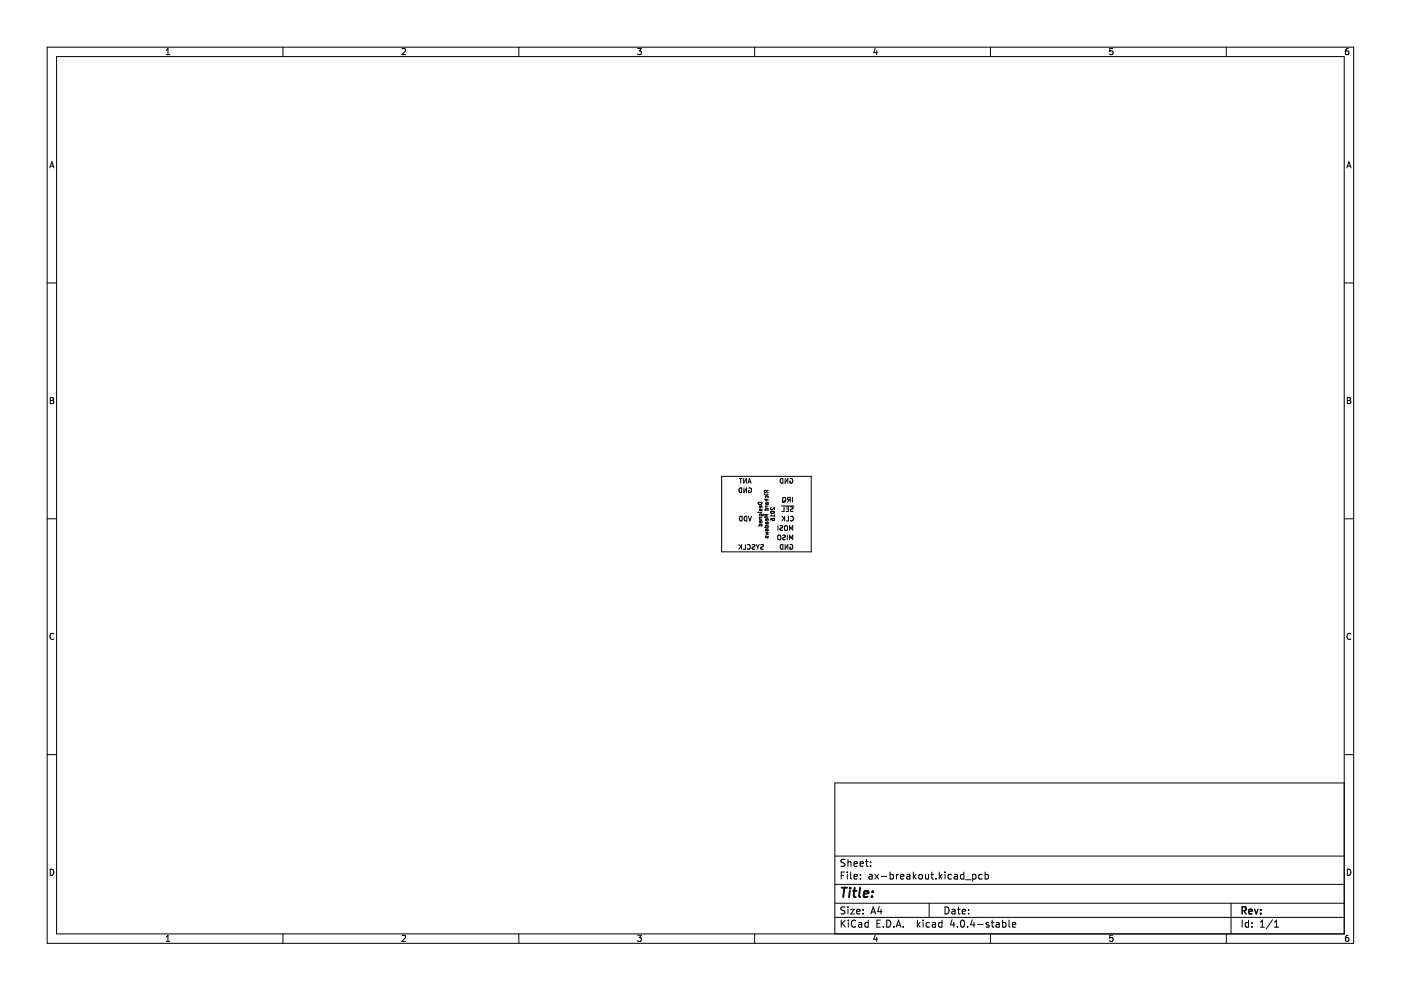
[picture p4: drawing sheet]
<svg xmlns="http://www.w3.org/2000/svg" width="297mm" height="210mm" viewBox="0 0 297 210" stroke-linecap="round" stroke-linejoin="round" font-family="sans-serif">
<g fill="none" stroke="#000" stroke-width=".21">
<path d="M10 10h277v190h-277zM12 12h273v186h-273zM35.2 11.6h.8M35.2 10.7l.4-.4v1.3M60 10v2M85.2 10.4l.5-.1 .3 .4-.8 .9h.8M110 10v2M135.2 10.3h.8l-.4 .5 .3 .1v.6l-.2 .1-.5-.1M160 10v2M185.6 10.2l-.4 1h.9M185.9 10.7v.9M210 10v2"/>
<path d="M235.9 10.3h-.6l-.1 .6 .7-.1v.7l-.2 .1-.5-.1M260 10v2M285.9 10.3l-.4 .1-.2 .2-.1 .7 .3 .3 .4-.1v-.7h-.4l-.3 .2M10.6 35.6l.4-1.3 .4 1.3M10.7 35.2h.6M285.6 35.6l.4-1.3 .4 1.3M285.7 35.2h.6M10 60h2M285 60h2M10.7 84.3h.4l.2 .2-.2 .4 .2 .1 .1 .3-.2 .3h-.5zM10.7 84.9h.4M285.7 84.3h.4l.2 .2-.2 .4 .2 .1 .1 .3-.2 .3h-.5z"/>
<path d="M285.7 84.9h.4M10 110h2M153 101h19v16h-19zM156.7 115.5l.5 .5M156.8 101.5h.5M156.9 103.5h.3v1a.53 .53 0 0 1-.5-.4 .53 .53 0 0 1 .2-.6zM156.9 109.6l.4-.1v1a.52 .52 0 0 1-.5-.3 .52 .52 0 0 1 .1-.6zM157 101.5v1M157.1 115.9l-.4 .6M157.2 115.5v1M157.7 101.5v1l.5-1v1M157.7 103.5v1l.6-1v1"/>
<path d="M157.9 109.6l.4-.1v1a.52 .52 0 0 1-.5-.3 .52 .52 0 0 1 .1-.6zM158 115.5v1h-.4M158.5 115.5a.44 .44 0 0 1 .6 .5 .44 .44 0 0 1-.6 .4M158.6 102.5l.3-1 .3 1M158.7 102.2h.4M158.7 109.5l.3 1 .3-1M158.8 103.5a.45 .45 0 0 1 .5 .5 .45 .45 0 0 1-.6 .4v-.4h.2M159.5 115.5h.5a.42 .42 0 0 1-.5 .6l.1 .3h.4M160.3 115.5l.4 .5M160.7 116v.5M160.7 111.5h.8M160.7 106.5h.8a.4 .4 0 0 1-.4 .5 .4 .4 0 0 1-.4-.5z"/>
<path d="M160.7 108.6h.1M161 115.5l-.3 .5M161 108.6h.5M161 109.7h.5M161 111.5l.2-.4 .3 .1v.3M161.1 109.7l-.1 .3 .5 .1M161.1 108l-.1 .3M161.1 108h.1M161.2 108l.2 .3M161.3 110.4l-.1 .4h-.2l.1-.4 .4 .1v.3M161.3 107.3l-.1 .3h-.2l.1-.3h.4v.3M161.3 115.5h.5a.42 .42 0 0 1-.5 .6l.1 .3h.4"/>
<path d="M161.4 108.3h.1M161.5 108l-.1 .3M161.8 109l-.1 .4h-.7v-.3l.5-.1v.4M162.1 104.8h.1M162.1 105.9h.8M162.1 108.1h.8M162.1 111.8h.8M162.3 107.3h.6M162.3 104.8h.6M162.3 112.8l.6 .2-.4 .1 .4 .2-.6 .1M162.4 108.1l.1-.3h.3v.3M162.4 110.7v.3l.5 .1"/>
<path d="M162.4 112.2l.3-.1 .2 .3-.4 .2zM162.4 105.5l.1-.4 .3 .1v.3M162.4 111.8l.1-.4 .3 .1v.3M162.4 106.6v.3h.5M162.4 105.9v.3h.5M162.4 113.7v.3M162.4 113.7h.1M162.5 113.7l.2 .3M162.5 104l-.1 .4h-.3v-.4h.8M162.5 107.3l-.2 .2M162.5 104.2l.4 .2M162.5 111.1l.2-.4 .2 .1-.1 .3"/>
<path d="M162.5 106.9l.2-.4 .2 .2-.1 .2M162.6 110l-.1 .4h-.1v-.4h.4v.4M162.7 114h.1M162.8 113.7l-.1 .3M162.9 109.1h-.8l.5 .3-.5 .3h.8M163.5 108.5a.38 .38 0 0 1 .4-.2 .38 .38 0 0 1 .2 .4 .39 .39 0 0 1-.4 .2 .39 .39 0 0 1-.3-.4zM163.5 107.6l-.1 .3 .2 .2 .6-.5v.5M163.6 109.2l-.2 .2h.8M163.8 109.9l-.1 .4h.4l.1-.2-.2-.2-.4 .1-.2 .3M164.2 109.2v.4M164.9 111.5v1M165 113.5l.5 .1v.5l-.2 .4-.4-.2v-.5z"/>
<path d="M165.4 111.5h.5a.42 .42 0 0 1-.5 .6l.1 .3h.4M165.6 115.5h.4v1a.53 .53 0 0 1-.6-.4 .53 .53 0 0 1 .2-.6zM165.6 101.5h.4v1a.53 .53 0 0 1-.6-.4 .53 .53 0 0 1 .2-.6zM165.7 107.3h2.6M165.8 109.5l.6 .5M165.9 113.5h.6a.42 .42 0 0 1-.5 .6v.3h.5M166.1 105.5l.4 .1 .1 .5-.2 .4-.4-.2-.1-.5zM166.2 109.9l-.4 .6M166.2 107.5v1h-.4M166.4 111.6l.1-.1 .4 .1 .1 .5-.2 .3-.4-.1zM166.4 109.5v1M166.4 106.2l-.5 .3"/>
<path d="M166.5 101.5v1l.5-1v1M166.5 115.5v1l.5-1v1M166.7 107.5h.4v1h-.4M166.8 107.9h.3M166.9 113.5v1M167.2 109.5v1h-.5M167.3 106l-.3 .5M167.4 112.5v-1l.3 .7 .4-.7v1M167.4 114.5v-1l.3 .7 .4-.7v1M167.5 115.5a.45 .45 0 0 1 .6 .5 .45 .45 0 0 1-.6 .4v-.4h.2M167.5 101.5a.45 .45 0 0 1 .6 .5 .45 .45 0 0 1-.6 .4v-.4h.2M167.5 106l-.4-.1-.1-.4h.5v1"/>
<path d="M167.6 107.5h.5a.42 .42 0 0 1-.5 .6l.1 .3h.4M167.6 109.5a.44 .44 0 0 1 .6 .5 .44 .44 0 0 1-.6 .4M168 105.5v1M285 110h2M11.4 134.4a.58 .58 0 0 0-.8 .5 .58 .58 0 0 0 .8 .6M286.4 134.4a.58 .58 0 0 0-.8 .5 .58 .58 0 0 0 .8 .6M10 160h2M285 166h-108v32M285 160h2M10.7 184.3a.66 .66 0 0 1 .7 .6 .66 .66 0 0 1-.7 .7zM35.2 198.7l.4-.4v1.3M35.2 199.6h.8"/>
<path d="M60 198v2M85.2 198.4l.5-.1 .3 .4-.8 .9h.8M110 198v2M135.2 198.3h.8l-.4 .5 .3 .1v.6l-.2 .1-.5-.1M160 198v2M177 194.5h108M177 191.5h108M177 187.5h108M177 181.5h108M178.4 195.1v1.5M178.4 185.6h.5M178.6 195.7l.6 .9"/>
<path d="M179.1 184.9h-.7v1.5M179.1 192.4l-.5-.1-.2 .1v.5l.6 .2 .1 .4-.2 .3-.6-.1M179.1 182.3l-.5-.1-.2 .1v.5l.6 .2 .1 .4-.2 .3-.6-.1M179.2 195.1l-.8 .8M179.6 184.9v.1M179.6 185.4v1M179.8 182.2v1.5M179.8 192.3v.1M179.8 192.8v1M179.8 182.8l.2-.1 .4 .1v.9M179.9 195.1v.1M179.9 195.6v1"/>
<path d="M180.4 192.8h.7l-.7 1h.7M180.4 184.9v1.3l.2 .2M181.1 183.2l.7-.2-.1-.2-.4-.1-.2 .2v.7h.6M181.1 185.9l.7-.2-.1-.2-.4-.1-.2 .2v.7h.6M181.4 195.2a.71 .71 0 0 0-1 .5 .71 .71 0 0 0 .7 .9l.3-.2M181.6 193.3l.8-.2-.1-.2-.4-.1-.3 .2 .1 .7h.6M182.1 195.7h.5l.1 .9M182.4 183.2l.7-.2-.1-.2-.4-.1-.2 .2v.7h.6M182.4 186.2v.2M182.4 185.5v.1M182.7 195.9l-.5 .1-.2 .2 .2 .4 .5-.1M183 193.6v.2"/>
<path d="M183 192.9v.1M183.5 182.7h.6M183.7 182.2v1.3l.4 .2M184.1 195.7l-.5-.1-.2 .3 .1 .6h.6M184.1 195.1v1.5M184.3 185.5h.6v.9M184.6 183.5v.2M184.6 182.8v.1M184.6 193.8l.5-1.5 .5 1.5M184.8 193.4h.7M184.9 185.7l-.5 .1-.2 .2 .2 .4 .5-.1M185.5 185.4l.8 1"/>
<path d="M185.6 198.2l-.4 1h.9M185.9 198.7v.9M185.9 195.8h.5M186.3 185.4l-.8 1M186.4 192.2l-.3 1.1h.9M186.6 195.1h-.7v1.5h.7M186.8 192.8v1M186.9 185.8h1.1M187.3 196.4v.2M188 195.1a.76 .76 0 0 1 .9 .7 .76 .76 0 0 1-.9 .8zM188.7 185.5l.4-.1 .3 .3-.1 .6h-.6M188.7 184.9v1.5"/>
<path d="M189.5 196.4v.2M190 196.6l.5-1.5 .5 1.5M190.1 185.4v1M190.1 196.2h.8M190.5 185.4l-.4 .3M190.9 185.9l.7-.2v-.2l-.5-.1-.2 .2 .1 .7h.6M191.5 196.4v.2M192.3 185.5h.6v.9M192.9 185.7l-.5 .1-.2 .2 .2 .4 .5-.1M193.6 184.9v1.5M193.8 185.8l.4 .6M194.2 185.4l-.6 .6"/>
<path d="M194.5 195.1v1.5M194.6 196l.5 .6M194.9 185.5l.2-.1 .4 .1 .1 .6-.2 .2-.3 .1-.2-.2zM195.1 195.6l-.6 .6M195.7 195.1v.1M195.7 195.6v1M196.2 185.4l.1 .9 .3 .1 .3-.2M196.9 185.4v1M197 191.5v3M197.1 195.7l-.5-.1-.2 .3 .1 .6h.6M197.4 185.4h.5M197.6 184.9v1.3l.3 .2"/>
<path d="M197.7 195.7h.6l.1 .9M198.4 195.9l-.5 .1-.3 .2 .3 .4 .5-.1M198.4 186.2v.2M199.1 184.9v1.5M199.3 185.8l.4 .6M199.7 195.7l-.4-.1-.3 .3 .1 .6h.6M199.7 185.4l-.6 .6M199.7 195.1v1.5M200.4 184.9v.1M200.4 185.4v1M200.4 192.3a.76 .76 0 0 1 .8 .7 .76 .76 0 0 1-.8 .8zM201.7 185.5l-.4-.1-.3 .3 .1 .6h.6"/>
<path d="M201.9 192.9h.5l.1 .9M201.9 195l-.4 1.1h.9M202.2 195.6v1M202.4 185.5h.5l.1 .9M202.5 193.1l-.5 .1-.2 .2 .2 .4 .5-.1M203 192.8h.6M203 185.7l-.5 .1-.2 .2 .2 .4 .5-.1M203 196.4v.2M203.2 192.3v1.3l.4 .2M203.8 195.2l.2-.1a.8 .8 0 0 1 .5 .7 .8 .8 0 0 1-.5 .8l-.4-.6zM204 193.3l.7-.2-.1-.2-.4-.1-.2 .2 .1 .7h.5M204.4 185.5l-.5-.1-.3 .3 .2 .6h.6"/>
<path d="M204.4 184.9v1.5M204.7 186.5h1.2M205.1 196.4v.2M205.4 193.6v.2M205.4 192.9v.1M206.1 195l-.3 1.1h.9M206.2 185.5l.4-.1 .3 .3-.1 .6h-.6M206.2 185.4v1.5M206.5 195.6v1M207.3 196h1.1M208.2 185.5l-.4-.1-.3 .3 .1 .6h.6M208.9 185.5l.4-.1 .3 .3-.2 .6h-.5"/>
<path d="M208.9 184.9v1.5M209.6 195.7l-.3-.1-.2 .2v.2l.5 .2v.3h-.5M210 198v2M210.1 195.6h.6M210.4 195.1v1.3l.3 .2M211.2 195.7h.6l.1 .9M211.9 195.9l-.5 .1-.3 .2 .3 .4 .5-.1M212.6 195.7l.4-.1 .3 .3-.2 .6h-.5M212.6 195.1v1.5M213.9 195.1v1.3l.2 .2M214.6 196.1l.8-.2-.1-.2-.4-.1-.3 .2 .1 .7h.6M235.9 198.3h-.6l-.1 .6h.7v.6l-.2 .1-.5-.1"/>
<path d="M260 198v2M261 191.5v6.5M263.4 195.1v1.5M264.7 195.7l-.4-.1-.3 .3 .1 .6h.6M264.7 195.1v1.5M265.4 196.4v.2M265.4 195.7v.1M267.2 196.6h.9M267.2 195.5l.4-.4v1.5M269.8 195l-1.3 1.9M270.2 196.6h.9M270.2 195.5l.4-.4v1.5"/>
<path d="M285.7 184.3a.66 .66 0 0 1 .7 .6 .66 .66 0 0 1-.7 .7zM285.9 198.3l-.4 .1-.2 .2-.1 .7 .3 .3 .4-.1v-.6l-.4-.1-.3 .2"/>
</g>
<path d="M263.4 193.1l.7-.1 .1-.2-.1-.4-.7-.1v1.5M263.7 193.1l.5 .7M264.8 193.3l.7-.2-.1-.2-.4-.1-.2 .2 .1 .7h.5M266 192.8l.4 1 .3-1M267.3 193.6v.2M267.3 192.9v.1" fill="none" stroke="#000" stroke-width=".3"/>
<path d="M178.5 188.2h1.1M179 188.2l-.2 2M180.2 188.9l-.2 1.3M180.3 188.2l-.1 .2M180.8 188.9h.8M181.2 188.2l-.2 1.7 .1 .2 .3 .1M182.4 188.2l-.3 1.7 .3 .3M183.1 189.5l1-.1v-.4l-.6-.1-.3 .3v.9h.7M184.9 190v.2M185 189v.2" fill="none" stroke="#000" stroke-width=".4"/>
</svg>
